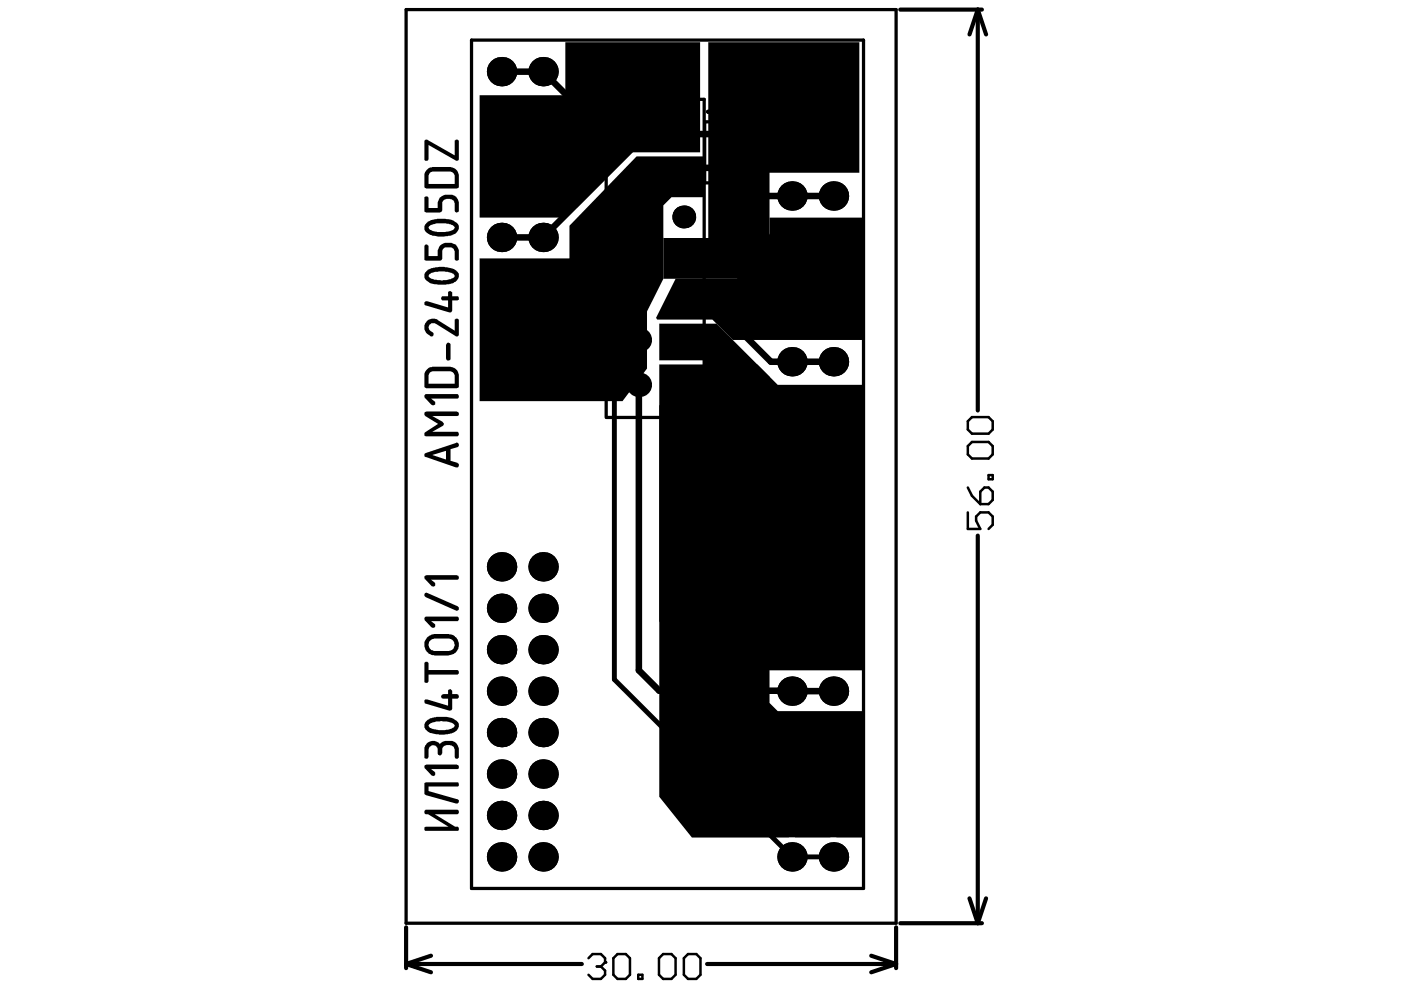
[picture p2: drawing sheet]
<svg xmlns="http://www.w3.org/2000/svg" width="297mm" height="210mm" viewBox="0 0 297 210" stroke-linecap="round" stroke-linejoin="round" font-family="sans-serif">
<g fill="none" stroke="#000" stroke-width=".88">
<path d="M151.9 19.3l-.9-.9v5.3M153.6 19.3l.9-.9h1.8l.8 .9v3.5l-.8 .9h-1.8l-.9-.9M190.9 2h17.3M207.3 2l1.8 5.3M207.3 2l-1.8 5.3M207.3 2v85M150.1 23.7h1.8M207.3 113.6v82.1M86.1 196.6v8.7M190 196.6v8.7M190.9 195.7h17.3M205.5 190.5l1.8 5.2"/>
<path d="M209.1 190.5l-1.8 5.2M86.1 204.4l5.3 1.7M86.1 204.4h37.3M91.4 202.6l-5.3 1.8M149.9 204.4h40.1M184.7 202.6l5.3 1.8M190 204.4l-5.3 1.7"/>
</g>
<g fill="none" stroke="#000" stroke-width=".53">
<path d="M205.2 89.3l.9-.9h3.5l.9 .9v1.8l-.9 .8h-3.5l-.9-.8zM205.2 94.6l.9-.9h3.5l.9 .9v1.7l-.9 .9h-3.5l-.9-.9zM205.2 108.6v3.6h2.6l-.8-1.8v-.9l.8-.9h1.8l.9 .9v1.8l-.9 .9M205.2 103.4l.9 1.7 1.7 1.8M207.8 104.2l.9-.8h.9l.9 .8v1.8l-.9 .9h-1.8zM209.6 100.7h.9v.9h-.9zM124.8 203.2l.8-.9h1.8l.9 .9v.8l-.9 .9M126.5 204.9h.9M127.4 204.9l.9 .9v.9l-.9 .9h-1.8l-.8-.9M130 203.2l.9-.9h1.8l.9 .9v3.5l-.9 .9h-1.8l-.9-.9zM135.3 206.7h.9v.9h-.9zM139.7 203.2l.9-.9h1.8l.8 .9v3.5l-.8 .9h-1.8l-.9-.9z"/>
<path d="M145 203.2l.9-.9h1.7l.9 .9v3.5l-.9 .9h-1.7l-.9-.9z"/>
</g>
<g fill="#000">
<path d="M90 29.8l.6-.2 5.8 3.3v-2.9a.44 .44 0 0 1 .4-.4 .44 .44 0 0 1 .5 .4v3.6a.44 .44 0 0 1-.3 .4 .44 .44 0 0 1-.4 0l-5.7-3.3v2.9a.44 .44 0 0 1-.5 .5 .44 .44 0 0 1-.4-.5zM101.7 20.2h18.2v-11.2h28.5v23.3h-15.5l-13.9 13.8h-17.3zM150.2 9h32v27.6h-19v22.5h-22.6v-8.6h9.6zM90 52.1a.46 .46 0 0 1 .5-.3 .46 .46 0 0 1 .4 .5v2h1.9v-1a1.81 1.81 0 0 1 1.9-1.8h.7a1.81 1.81 0 0 1 1.9 1.9v1.4a.44 .44 0 0 1-.5 .5 .44 .44 0 0 1-.4-.5v-1.6l-.2-.4-.5-.4h-1.3l-.5 .5-.1 .3v1.7l-.2 .3-3.4 .1-.2-.2zM90 41.8a.49 .49 0 0 1 .5-.2 .49 .49 0 0 1 .4 .5v2h1.9v-1.1a1.97 1.97 0 0 1 1.9-1.7h.7a1.8 1.8 0 0 1 1.9 1.8v1.5a.44 .44 0 0 1-.5 .5 .44 .44 0 0 1-.4-.5v-1.6l-.2-.4-.4-.3-1.2-.1-.7 .3-.1 .4v1.7l-.3 .4-3.2 .1-.3-.2zM101.7 54.8h19v-6.9l14.3-14.7h14.3v8.6h-6.9l-1.8 1.7v15.6l-3.4 6.9v12.1l-5.2 7h-30.3zM90.4 68.2a1.83 1.83 0 0 1 2.5-.3l3.5 2.2v-2.1a.44 .44 0 0 1 .4-.4 .44 .44 0 0 1 .5 .4v2.9a.44 .44 0 0 1-.3 .4 .44 .44 0 0 1-.4 0l-4.2-2.7a1 1 0 0 0-1.5 .6 1 1 0 0 0 .8 1.3 .48 .48 0 0 1 .1 .7 .48 .48 0 0 1-.8-.1 1.8 1.8 0 0 1-.6-2.9zM90 64l.6-.1 4.4 1.3v-1.5h-1a.45 .45 0 0 1-.5-.4 .45 .45 0 0 1 .5-.5h1v-.6a.44 .44 0 0 1 .4-.5 .44 .44 0 0 1 .5 .5v.6h.9a.44 .44 0 0 1 .5 .5 .44 .44 0 0 1-.5 .4h-.9v2.1a.48 .48 0 0 1-.6 .4l-5.1-1.5-.2-.1zM94.6 72.9a.46 .46 0 0 1 .6-.2 .46 .46 0 0 1 .3 .4v2.9a.49 .49 0 0 1-.5 .4 .49 .49 0 0 1-.4-.4zM139.8 77.3h20.8l2.6 2.6v69.1l1.7 1.8h18.2v26.8h-36.4l-6.9-8.7zM143.2 59.1h13l5.2-6.9 1.8-2.6v-3.5h19.9v26h-27.7l-4.4-4.3h-11.7l-.2-.4zM90 87.5l.4-.3h6.4a.48 .48 0 0 1 .5 .5 .48 .48 0 0 1-.5 .5h-5.1l2.2 1.3a.43 .43 0 0 1 .2 .4 .43 .43 0 0 1-.2 .4l-2.2 1.2h5.3a.52 .52 0 0 1 .3 .6 .52 .52 0 0 1-.5 .4h-6.4a.49 .49 0 0 1-.4-.3 .49 .49 0 0 1 .2-.6l2.7-1.7-2.7-1.7-.2-.2z"/>
<path d="M90 83.8l.2-.2h6.6a.48 .48 0 0 1 .5 .4 .48 .48 0 0 1-.5 .5h-5.4l.8 .6 .1 .3a.49 .49 0 0 1-.3 .5 .49 .49 0 0 1-.5-.1l-1.4-1.4zM139.8 68.6h12.1l13 13h18.2v60.5h-36.4l-6.9-10.3v-45.9h9.5v-9.5h-9.5zM90 131l.2-.3h6.6a.48 .48 0 0 1 .5 .5 .48 .48 0 0 1-.5 .5h-5.4l.9 .8a.5 .5 0 0 1-.2 .5 .5 .5 0 0 1-.6 0l-1.4-1.4zM90 125.9l.4-.3 6.6 2.9a.49 .49 0 0 1 .3 .7 .49 .49 0 0 1-.7 .2l-6.4-2.8-.2-.3zM90 122.2l.4-.3h6.4a.48 .48 0 0 1 .5 .5 .48 .48 0 0 1-.5 .5h-5.4l.8 .6 .1 .3a.46 .46 0 0 1-.2 .5 .46 .46 0 0 1-.6-.1l-1.4-1.4zM90.4 157.7a1.83 1.83 0 0 1 2.8 .1 1.77 1.77 0 0 1 1.5-.7h.7a1.8 1.8 0 0 1 1.9 1.8v1.5a.44 .44 0 0 1-.5 .5 .44 .44 0 0 1-.4-.5v-1.6l-.2-.4-.4-.3-1.2-.1-.7 .3-.1 .4v1a.49 .49 0 0 1-.6 .5 .49 .49 0 0 1-.4-.6v-.7a.97 .97 0 0 0-1-.9 .97 .97 0 0 0-.9 .9v1.5a.44 .44 0 0 1-.5 .5 .44 .44 0 0 1-.4-.5v-1.9zM90 148.5l.2-.2h.4l4.4 1.3v-1.5h-1a.49 .49 0 0 1-.5-.5 .49 .49 0 0 1 .5-.4h1v-.7a.44 .44 0 0 1 .5-.4 .44 .44 0 0 1 .4 .5v.6h.9a.48 .48 0 0 1 .5 .4 .48 .48 0 0 1-.5 .5h-.9v2.1a.48 .48 0 0 1-.6 .5l-5.1-1.5-.2-.3zM90 140.5a.49 .49 0 0 1 .5-.2 .49 .49 0 0 1 .4 .4v1.4h5.9a.49 .49 0 0 1 .5 .4 .49 .49 0 0 1-.5 .5h-5.9v1.4a.44 .44 0 0 1-.5 .4 .44 .44 0 0 1-.4-.4zM90 171.9l.2-.2h6.6a.48 .48 0 0 1 .5 .5 .48 .48 0 0 1-.5 .4h-4.6l4.3 2.7a.51 .51 0 0 1 .7 .2 .51 .51 0 0 1-.2 .7h-6.6a.44 .44 0 0 1-.4-.5 .44 .44 0 0 1 .4-.4h4.7l-4.3-2.7h-.3a.51 .51 0 0 1-.5-.7zM90 166.1l.2-.2h6.6a.44 .44 0 0 1 .5 .4 .44 .44 0 0 1-.5 .5h-5.9v.9l6.1 1.8a.47 .47 0 0 1 .3 .6 .47 .47 0 0 1-.6 .3l-6.5-1.9-.2-.2zM90 162.4l.4-.3h6.4a.49 .49 0 0 1 .5 .5 .49 .49 0 0 1-.5 .5h-5.4l.8 .6 .1 .2a.46 .46 0 0 1-.2 .6 .46 .46 0 0 1-.6-.1l-1.4-1.4z"/>
<path d="M91.1 36.6l-.2 .6v1.8h5.5v-1.8l-.6-.7-4.1-.1zM90.5 35.9l1.2-.5h3.7a1.95 1.95 0 0 1 1.9 1.9v2.4l-.2 .2-6.7 .1a.45 .45 0 0 1-.4-.6v-2.2a1.45 1.45 0 0 1 .5-1.2z"/>
<path d="M91 58.2a.83 .83 0 0 0 .8 1l.2 .1a6.4 6.4 0 0 0 3.6-.2 .75 .75 0 0 0 .8-.7 2.11 2.11 0 0 0-1.8-.8l-.4-.1a4.6 4.6 0 0 0-3.2 .7zM90.2 57.7a4.4 4.4 0 0 1 3.4-1.1 6.4 6.4 0 0 1 3.2 .8 1.41 1.41 0 0 1-.5 2.4l-1 .4a8.7 8.7 0 0 1-4.2-.2l-.1-.1a1.47 1.47 0 0 1-.8-2.2z"/>
<path d="M91 48a.67 .67 0 0 0 .5 .8 6.4 6.4 0 0 0 4.6-.1 .52 .52 0 0 0 .3-.7 .52 .52 0 0 0-.6-.3l-.2-.1a6.6 6.6 0 0 0-4.5 .3zM90.2 47.5a4.4 4.4 0 0 1 3.4-1.1h.1a4.1 4.1 0 0 1 3.4 1.1 1.72 1.72 0 0 1-1.5 2.4l-.1 .1a8.2 8.2 0 0 1-4.4-.3 1.48 1.48 0 0 1-.9-2.2z"/>
<path d="M91.1 79l-.2 .5v1.9h5.5v-1.9l-.6-.7-4.1-.1zM90.5 78.3l1.2-.5h3.7a1.95 1.95 0 0 1 1.9 1.9v2.4l-.2 .1-6.7 .1a.45 .45 0 0 1-.4-.5v-2.2a1.45 1.45 0 0 1 .5-1.2z"/>
<path d="M91.7 96.5l2.9 .9v-1.8zM90.1 96.1l6.7-2.3a.51 .51 0 0 1 .5 .4 .51 .51 0 0 1-.3 .6l-1.5 .4v2.5l1.5 .5a.47 .47 0 0 1 .3 .6 .47 .47 0 0 1-.6 .3l-6.4-2.2a.44 .44 0 0 1-.4-.3 .44 .44 0 0 1 .2-.5z"/>
<path d="M91 136a1.36 1.36 0 0 0 1.2 2h2.9a1.32 1.32 0 0 0 1.3-1.3 1.32 1.32 0 0 0-1.3-1.3h-3.1l-.6 .3zM90.5 135.2l.5-.4 1-.4h3.1a2.29 2.29 0 0 1 2.2 2.3 2.29 2.29 0 0 1-2.2 2.3h-2.9a2.28 2.28 0 0 1-2.1-1.4 2.28 2.28 0 0 1 .4-2.4z"/>
<path d="M91 153.6l-.1 .2a2.04 2.04 0 0 0 1.8 .9 3.9 3.9 0 0 0 3.6-.7l.1-.1a1.54 1.54 0 0 0-1.4-.9h-.4a5.5 5.5 0 0 0-3.6 .6zM90.2 153.1a4.4 4.4 0 0 1 3.7-1.1 3.3 3.3 0 0 1 3.4 1.5 1.95 1.95 0 0 1-2 2.1 7.4 7.4 0 0 1-4.3-.3 1.5 1.5 0 0 1-.8-2.1z"/>
<circle cx="106.3" cy="15.2" r="3.1"/>
<circle cx="115.1" cy="15.2" r="3.1"/>
<circle cx="151" cy="18.4" r=".44"/>
<circle cx="167.9" cy="15.2" r="3.1"/>
<circle cx="176.7" cy="15.2" r="3.1"/>
<circle cx="106.3" cy="32.8" r="3.1"/>
<circle cx="106.3" cy="24" r="3.1"/>
<circle cx="115.1" cy="32.8" r="3.1"/>
<circle cx="115.1" cy="24" r="3.1"/>
<circle cx="137.2" cy="28.8" r="2.6"/>
<circle cx="145" cy="21.1" r="2.6"/>
<circle cx="145" cy="37.2" r="2.42"/>
<circle cx="145" cy="28.4" r="2.42"/>
<circle cx="167.9" cy="32.8" r="3.1"/>
<circle cx="167.9" cy="24" r="3.1"/>
<circle cx="176.7" cy="24" r="3.1"/>
<circle cx="176.7" cy="32.8" r="3.1"/>
<circle cx="106.3" cy="59.1" r="3.1"/>
<circle cx="106.3" cy="41.6" r="3.1"/>
<circle cx="106.3" cy="50.3" r="3.1"/>
<circle cx="115.1" cy="59.1" r="3.1"/>
<circle cx="115.1" cy="41.6" r="3.1"/>
<circle cx="115.1" cy="50.3" r="3.1"/>
<circle cx="145" cy="54.8" r="2.42"/>
<circle cx="145" cy="46" r="2.42"/>
<circle cx="152.8" cy="54.8" r="2.6"/>
<circle cx="167.9" cy="59.1" r="3.1"/>
<circle cx="167.9" cy="50.3" r="3.1"/>
<circle cx="167.9" cy="41.6" r="3.1"/>
<circle cx="176.7" cy="50.3" r="3.1"/>
<circle cx="176.7" cy="41.6" r="3.1"/>
<circle cx="176.7" cy="59.1" r="3.1"/>
<circle cx="106.3" cy="67.9" r="3.1"/>
<circle cx="106.3" cy="76.7" r="3.1"/>
<circle cx="115.1" cy="76.7" r="3.1"/>
<circle cx="115.1" cy="67.9" r="3.1"/>
<circle cx="135.5" cy="72.1" r="2.6"/>
<circle cx="145" cy="72.4" r="2.42"/>
<circle cx="145" cy="63.6" r="2.42"/>
<circle cx="151.9" cy="63.4" r="2.6"/>
<circle cx="167.9" cy="76.7" r="3.1"/>
<circle cx="167.9" cy="67.9" r="3.1"/>
<circle cx="176.7" cy="67.9" r="3.1"/>
<circle cx="176.7" cy="76.7" r="3.1"/>
<circle cx="135.5" cy="81.6" r="2.6"/>
<circle cx="145" cy="81.1" r="2.42"/>
<circle cx="106.3" cy="120.2" r="3.1"/>
<circle cx="106.3" cy="137.8" r="3.1"/>
<circle cx="106.3" cy="129" r="3.1"/>
<circle cx="115.1" cy="120.2" r="3.1"/>
<circle cx="115.1" cy="137.8" r="3.1"/>
<circle cx="115.1" cy="129" r="3.1"/>
<circle cx="167.9" cy="129" r="3.1"/>
<circle cx="167.9" cy="137.8" r="3.1"/>
<circle cx="167.9" cy="120.2" r="3.1"/>
<circle cx="176.7" cy="120.2" r="3.1"/>
<circle cx="176.7" cy="137.8" r="3.1"/>
<circle cx="176.7" cy="129" r="3.1"/>
<circle cx="106.3" cy="155.3" r="3.1"/>
<circle cx="106.3" cy="146.5" r="3.1"/>
<circle cx="115.1" cy="146.5" r="3.1"/>
<circle cx="115.1" cy="155.3" r="3.1"/>
<circle cx="167.9" cy="146.5" r="3.1"/>
<circle cx="167.9" cy="155.3" r="3.1"/>
<circle cx="176.7" cy="155.3" r="3.1"/>
<circle cx="176.7" cy="146.5" r="3.1"/>
<circle cx="106.3" cy="164.1" r="3.1"/>
<circle cx="106.3" cy="172.9" r="3.1"/>
<circle cx="115.1" cy="164.1" r="3.1"/>
<circle cx="115.1" cy="172.9" r="3.1"/>
<circle cx="167.9" cy="164.1" r="3.1"/>
<circle cx="167.9" cy="172.9" r="3.1"/>
<circle cx="176.7" cy="164.1" r="3.1"/>
<circle cx="176.7" cy="172.9" r="3.1"/>
<circle cx="106.3" cy="181.7" r="3.1"/>
<circle cx="115.1" cy="181.7" r="3.1"/>
<circle cx="167.9" cy="181.7" r="3.1"/>
<circle cx="176.7" cy="181.7" r="3.1"/>
<circle cx="128.3" cy="204" r=".26"/>
</g>
<g fill="none" stroke="#000" stroke-width=".69">
<path d="M86.1 2h103.9v193.7h-103.9zM100 8.5h83.1v179.9h-83.1zM128.5 21.1v67.4M128.6 21.1h20.7v67.4h-20.7M149.4 25.8h6.7v13h-6.7z"/>
<circle cx="132.9" cy="25.4" r="1.73"/>
</g>
<path d="M106.3 15.2h8.8l5.9 5.9h24M137.2 28.8h-.5l-21.6 21.5h-8.8M145 28.4h7.2l.6 .6M152.8 35.6h-6.2l-1.6 1.6M176.7 41.6h-15l-8.6 8.5v4.3l-.3 .4M151.9 63.4l.7 .8v1.7l10.8 10.8h13.3M135.5 81.6v60.5l4.3 4.4h36.9" fill="none" stroke="#000" stroke-width="1.4"/>
<g fill="#000">
<path d="M150.5 26.9h4.5v4.2h-4.5z" fill-rule="evenodd"/>
<path d="M150.5 33.5h4.5v4.2h-4.5z" fill-rule="evenodd"/>
</g>
<path d="M135.4 72.1h-1.1l-4 4v68l37.6 37.6h8.8" fill="none" stroke="#000" stroke-width="1"/>
</svg>
